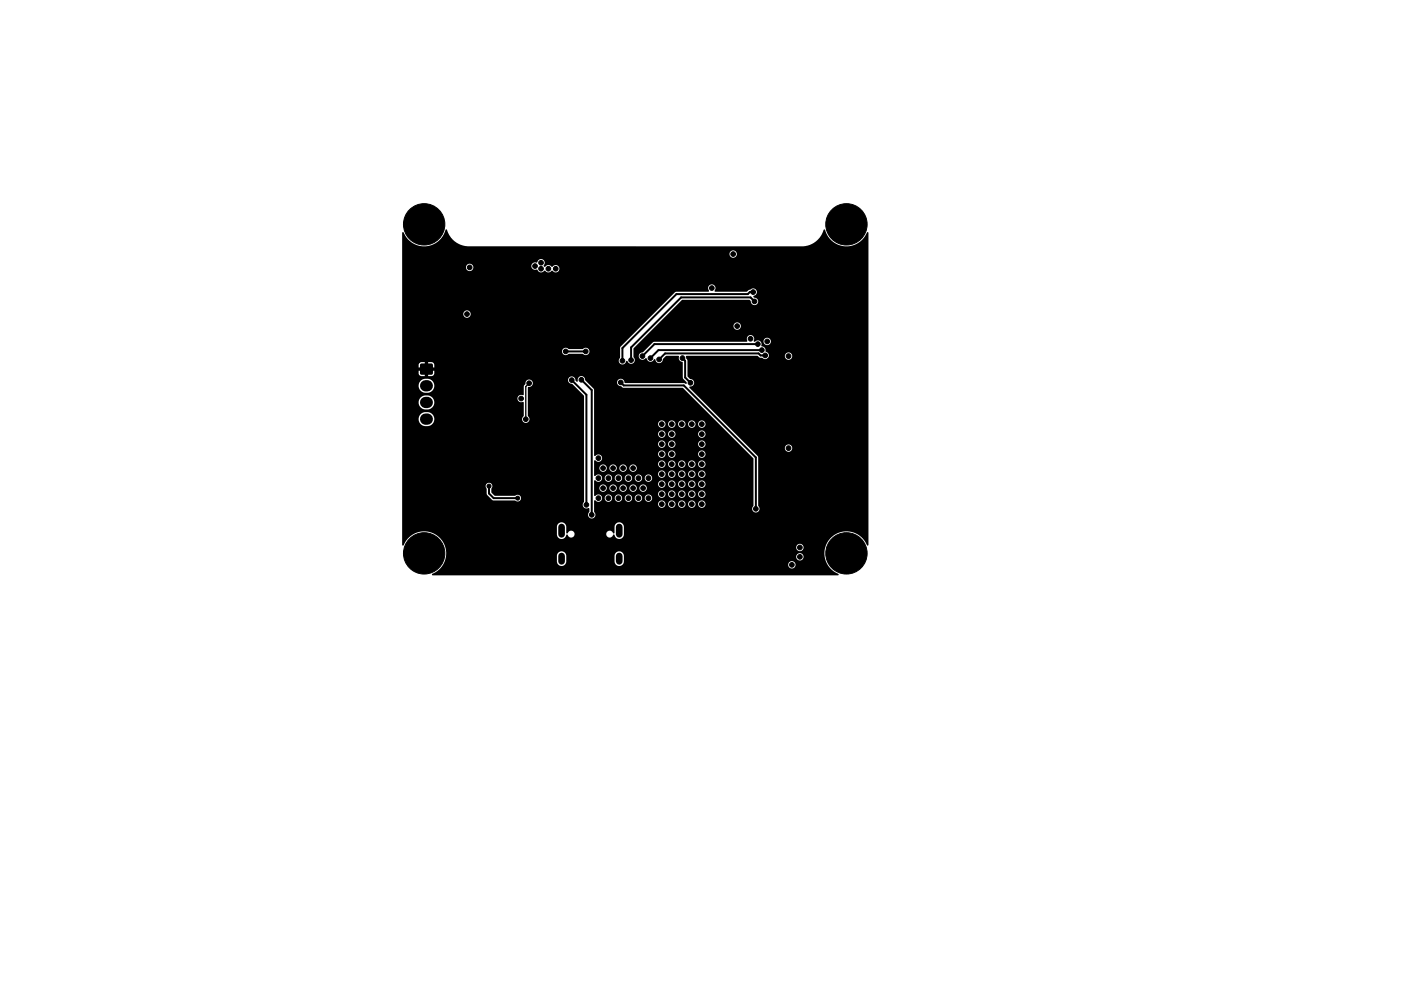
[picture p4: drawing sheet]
<svg xmlns="http://www.w3.org/2000/svg" width="210mm" height="148mm" viewBox="0 0 210 148" stroke-linecap="round" stroke-linejoin="round" font-family="sans-serif">
<g fill="#000" stroke="#000" stroke-width=".15">
<circle cx="61.1" cy="37.6" r=".35"/>
<circle cx="63.6" cy="33.6" r="3.1"/>
<circle cx="64.1" cy="37.6" r=".35"/>
<circle cx="65.6" cy="39.1" r=".35"/>
<circle cx="67.1" cy="37.6" r=".35"/>
<circle cx="70.1" cy="37.6" r=".35"/>
<circle cx="71.6" cy="39.1" r=".35"/>
<circle cx="73.1" cy="37.6" r=".35"/>
<circle cx="74.6" cy="39.1" r=".35"/>
<circle cx="76.1" cy="37.6" r=".35"/>
<circle cx="77.6" cy="39.1" r=".35"/>
<circle cx="79.1" cy="37.6" r=".35"/>
<circle cx="80.2" cy="39.9" r=".35"/>
<circle cx="81.1" cy="39.4" r=".35"/>
<circle cx="88.1" cy="37.6" r=".35"/>
<circle cx="89.6" cy="39.1" r=".35"/>
<circle cx="91.1" cy="37.6" r=".35"/>
<circle cx="92.6" cy="39.1" r=".35"/>
<circle cx="94.1" cy="37.6" r=".35"/>
<circle cx="95.6" cy="39.1" r=".35"/>
<circle cx="97.1" cy="37.6" r=".35"/>
<circle cx="98.6" cy="39.1" r=".35"/>
<circle cx="100.1" cy="37.6" r=".35"/>
<circle cx="101.6" cy="39.1" r=".35"/>
<circle cx="106.1" cy="37.6" r=".35"/>
<circle cx="109.9" cy="38.1" r=".35"/>
<circle cx="110.6" cy="39.1" r=".35"/>
<circle cx="112.1" cy="37.6" r=".35"/>
<circle cx="113.6" cy="39.1" r=".35"/>
<circle cx="115.1" cy="37.6" r=".35"/>
<circle cx="116.6" cy="39.1" r=".35"/>
<circle cx="118.1" cy="37.6" r=".35"/>
<circle cx="119.6" cy="39.1" r=".35"/>
<circle cx="121.1" cy="37.6" r=".35"/>
<circle cx="122.6" cy="39.1" r=".35"/>
<circle cx="124.1" cy="37.6" r=".35"/>
<circle cx="125.6" cy="39.1" r=".35"/>
<circle cx="126.9" cy="33.6" r="3.1"/>
<circle cx="127.1" cy="37.6" r=".35"/>
<circle cx="128.6" cy="39.1" r=".35"/>
<circle cx="61.1" cy="40.6" r=".35"/>
<circle cx="61.1" cy="58.6" r=".35"/>
<circle cx="61.1" cy="52.6" r=".35"/>
<circle cx="61.1" cy="46.6" r=".35"/>
<circle cx="61.1" cy="55.6" r=".35"/>
<circle cx="62.6" cy="51.1" r=".35"/>
<circle cx="62.6" cy="54.1" r=".35"/>
<circle cx="62.6" cy="42.1" r=".35"/>
<circle cx="64.1" cy="40.6" r=".35"/>
<circle cx="64.1" cy="49.6" r=".35"/>
<circle cx="64.1" cy="52.6" r=".35"/>
<circle cx="64.1" cy="46.6" r=".35"/>
<circle cx="65.6" cy="45.1" r=".35"/>
<circle cx="65.6" cy="51.1" r=".35"/>
<circle cx="65.6" cy="57.1" r=".35"/>
<circle cx="65.6" cy="54.1" r=".35"/>
<circle cx="65.6" cy="42.1" r=".35"/>
<circle cx="65.6" cy="48.1" r=".35"/>
<circle cx="67.1" cy="40.6" r=".35"/>
<circle cx="67.1" cy="58.6" r=".35"/>
<circle cx="67.1" cy="52.6" r=".35"/>
<circle cx="67.1" cy="55.6" r=".35"/>
<circle cx="67.1" cy="46.6" r=".35"/>
<circle cx="68.6" cy="51.1" r=".35"/>
<circle cx="68.6" cy="42.1" r=".35"/>
<circle cx="68.6" cy="54.1" r=".35"/>
<circle cx="68.6" cy="57.1" r=".35"/>
<circle cx="70" cy="47.1" r=".35"/>
<circle cx="70.1" cy="58.6" r=".35"/>
<circle cx="70.1" cy="52.6" r=".35"/>
<circle cx="70.1" cy="55.6" r=".35"/>
<circle cx="70.4" cy="40.1" r=".35"/>
<circle cx="71.6" cy="45.1" r=".35"/>
<circle cx="71.6" cy="51.1" r=".35"/>
<circle cx="71.6" cy="57.1" r=".35"/>
<circle cx="71.6" cy="48.1" r=".35"/>
<circle cx="71.6" cy="54.1" r=".35"/>
<circle cx="73.1" cy="40.6" r=".35"/>
<circle cx="73.1" cy="52.6" r=".35"/>
<circle cx="73.1" cy="46.6" r=".35"/>
<circle cx="73.1" cy="55.6" r=".35"/>
<circle cx="74.6" cy="45.1" r=".35"/>
<circle cx="74.6" cy="51.1" r=".35"/>
<circle cx="74.6" cy="42.1" r=".35"/>
<circle cx="74.6" cy="54.1" r=".35"/>
<circle cx="74.6" cy="48.1" r=".35"/>
<circle cx="76.1" cy="40.6" r=".35"/>
<circle cx="76.1" cy="52.6" r=".35"/>
<circle cx="76.1" cy="46.6" r=".35"/>
<circle cx="77.6" cy="51.1" r=".35"/>
<circle cx="77.6" cy="45.1" r=".35"/>
<circle cx="77.6" cy="48.1" r=".35"/>
<circle cx="77.6" cy="42.1" r=".35"/>
<circle cx="77.6" cy="54.1" r=".35"/>
<circle cx="78.1" cy="59.8" r=".35"/>
<circle cx="79.1" cy="40.6" r=".35"/>
<circle cx="79.1" cy="52.6" r=".35"/>
<circle cx="79.1" cy="46.6" r=".35"/>
<circle cx="79.3" cy="57.5" r=".35"/>
<circle cx="80.6" cy="45.1" r=".35"/>
<circle cx="80.6" cy="51.1" r=".35"/>
<circle cx="80.6" cy="42.1" r=".35"/>
<circle cx="80.6" cy="48.1" r=".35"/>
<circle cx="80.6" cy="54.1" r=".35"/>
<circle cx="81.1" cy="40.3" r=".35"/>
<circle cx="82.1" cy="43.6" r=".35"/>
<circle cx="82.1" cy="52.6" r=".35"/>
<circle cx="82.1" cy="46.6" r=".35"/>
<circle cx="82.2" cy="40.3" r=".35"/>
<circle cx="83.3" cy="40.3" r=".35"/>
<circle cx="83.6" cy="45.1" r=".35"/>
<circle cx="83.6" cy="48.1" r=".35"/>
<circle cx="83.6" cy="54.1" r=".35"/>
<circle cx="84.8" cy="52.7" r=".35"/>
<circle cx="85.1" cy="43.6" r=".35"/>
<circle cx="85.1" cy="49.6" r=".35"/>
<circle cx="85.1" cy="46.6" r=".35"/>
<circle cx="85.7" cy="57" r=".35"/>
<circle cx="87.1" cy="57" r=".35"/>
<circle cx="87.8" cy="52.7" r=".35"/>
<circle cx="88.1" cy="43.6" r=".35"/>
<circle cx="88.1" cy="40.6" r=".35"/>
<circle cx="88.1" cy="49.6" r=".35"/>
<circle cx="88.1" cy="46.6" r=".35"/>
<circle cx="89.6" cy="45.1" r=".35"/>
<circle cx="89.6" cy="51.1" r=".35"/>
<circle cx="89.6" cy="42.1" r=".35"/>
<circle cx="89.6" cy="48.1" r=".35"/>
<circle cx="91.1" cy="43.6" r=".35"/>
<circle cx="91.1" cy="40.6" r=".35"/>
<circle cx="91.1" cy="49.6" r=".35"/>
<circle cx="91.1" cy="46.6" r=".35"/>
<circle cx="92.3" cy="45" r=".3"/>
<circle cx="92.3" cy="46.4" r=".3"/>
<circle cx="92.6" cy="51.1" r=".35"/>
<circle cx="92.6" cy="42.1" r=".35"/>
<circle cx="92.6" cy="48.1" r=".35"/>
<circle cx="93" cy="45.7" r=".3"/>
<circle cx="93" cy="47.1" r=".3"/>
<circle cx="93" cy="44.3" r=".3"/>
<circle cx="93.1" cy="57.3" r=".35"/>
<circle cx="93.3" cy="54.1" r=".35"/>
<circle cx="93.7" cy="45" r=".3"/>
<circle cx="93.7" cy="46.4" r=".3"/>
<circle cx="94.1" cy="40.6" r=".35"/>
<circle cx="94.1" cy="49.6" r=".35"/>
<circle cx="94.4" cy="45.7" r=".3"/>
<circle cx="94.4" cy="47.1" r=".3"/>
<circle cx="94.4" cy="44.3" r=".3"/>
<circle cx="94.6" cy="54" r=".35"/>
<circle cx="95.1" cy="45" r=".3"/>
<circle cx="95.1" cy="46.4" r=".3"/>
<circle cx="95.6" cy="48.1" r=".35"/>
<circle cx="95.6" cy="42.1" r=".35"/>
<circle cx="96.3" cy="53.4" r=".35"/>
<circle cx="97.1" cy="43.6" r=".35"/>
<circle cx="97.1" cy="40.6" r=".35"/>
<circle cx="97.1" cy="46.6" r=".35"/>
<circle cx="97.5" cy="53.7" r=".35"/>
<circle cx="98.6" cy="45.1" r=".35"/>
<circle cx="98.6" cy="42.1" r=".35"/>
<circle cx="98.8" cy="53.9" r=".35"/>
<circle cx="100.1" cy="43.6" r=".35"/>
<circle cx="100.1" cy="40.6" r=".35"/>
<circle cx="100.1" cy="58.6" r=".35"/>
<circle cx="100.1" cy="49.6" r=".35"/>
<circle cx="101.6" cy="48.1" r=".35"/>
<circle cx="101.6" cy="42.1" r=".35"/>
<circle cx="102.3" cy="53.7" r=".35"/>
<circle cx="103.5" cy="57.4" r=".35"/>
<circle cx="104.6" cy="57.1" r=".35"/>
<circle cx="106.1" cy="58.6" r=".35"/>
<circle cx="106.7" cy="43.2" r=".35"/>
<circle cx="109.1" cy="46.6" r=".35"/>
<circle cx="110.5" cy="48.9" r=".35"/>
<circle cx="112.1" cy="40.6" r=".35"/>
<circle cx="112.5" cy="50.8" r=".35"/>
<circle cx="112.9" cy="43.8" r=".35"/>
<circle cx="113.1" cy="45.2" r=".35"/>
<circle cx="113.6" cy="42.1" r=".35"/>
<circle cx="113.6" cy="51.6" r=".35"/>
<circle cx="114.2" cy="52.5" r=".35"/>
<circle cx="114.7" cy="53.3" r=".35"/>
<circle cx="115" cy="51.2" r=".35"/>
<circle cx="115.1" cy="43.6" r=".35"/>
<circle cx="115.1" cy="40.6" r=".35"/>
<circle cx="115.3" cy="54.1" r=".35"/>
<circle cx="116.6" cy="45.1" r=".35"/>
<circle cx="116.6" cy="42.1" r=".35"/>
<circle cx="118.1" cy="40.6" r=".35"/>
<circle cx="118.1" cy="58.6" r=".35"/>
<circle cx="118.1" cy="49.6" r=".35"/>
<circle cx="118.1" cy="46.6" r=".35"/>
<circle cx="118.1" cy="55.6" r=".35"/>
<circle cx="118.2" cy="53.4" r=".35"/>
<circle cx="119.6" cy="51.1" r=".35"/>
<circle cx="119.6" cy="57.1" r=".35"/>
<circle cx="119.6" cy="54.1" r=".35"/>
<circle cx="119.6" cy="42.1" r=".35"/>
<circle cx="119.6" cy="48.1" r=".35"/>
<circle cx="121.1" cy="43.6" r=".35"/>
<circle cx="121.1" cy="40.6" r=".35"/>
<circle cx="121.1" cy="58.6" r=".35"/>
<circle cx="121.1" cy="49.6" r=".35"/>
<circle cx="121.1" cy="52.6" r=".35"/>
<circle cx="121.1" cy="46.6" r=".35"/>
<circle cx="121.1" cy="55.6" r=".35"/>
<circle cx="122.6" cy="45.1" r=".35"/>
<circle cx="122.6" cy="51.1" r=".35"/>
<circle cx="122.6" cy="57.1" r=".35"/>
<circle cx="122.6" cy="54.1" r=".35"/>
<circle cx="122.6" cy="42.1" r=".35"/>
<circle cx="122.6" cy="48.1" r=".35"/>
<circle cx="124.1" cy="43.6" r=".35"/>
<circle cx="124.1" cy="40.6" r=".35"/>
<circle cx="124.1" cy="58.6" r=".35"/>
<circle cx="124.1" cy="49.6" r=".35"/>
<circle cx="124.1" cy="52.6" r=".35"/>
<circle cx="124.1" cy="46.6" r=".35"/>
<circle cx="124.1" cy="55.6" r=".35"/>
<circle cx="125.6" cy="45.1" r=".35"/>
<circle cx="125.6" cy="51.1" r=".35"/>
<circle cx="125.6" cy="48.1" r=".35"/>
<circle cx="125.6" cy="42.1" r=".35"/>
<circle cx="125.6" cy="57.1" r=".35"/>
<circle cx="125.6" cy="54.1" r=".35"/>
<circle cx="127.1" cy="43.6" r=".35"/>
<circle cx="127.1" cy="40.6" r=".35"/>
<circle cx="127.1" cy="58.6" r=".35"/>
<circle cx="127.1" cy="49.6" r=".35"/>
<circle cx="127.1" cy="52.6" r=".35"/>
<circle cx="127.1" cy="46.6" r=".35"/>
<circle cx="127.1" cy="55.6" r=".35"/>
<circle cx="128.6" cy="45.1" r=".35"/>
<circle cx="128.6" cy="51.1" r=".35"/>
<circle cx="128.6" cy="42.1" r=".35"/>
<circle cx="128.6" cy="57.1" r=".35"/>
<circle cx="128.6" cy="48.1" r=".35"/>
<circle cx="128.6" cy="54.1" r=".35"/>
<circle cx="61.1" cy="73.6" r=".35"/>
<circle cx="61.1" cy="79.6" r=".35"/>
<circle cx="61.1" cy="70.6" r=".35"/>
<circle cx="61.1" cy="76.6" r=".35"/>
<circle cx="62.6" cy="72.1" r=".35"/>
<circle cx="62.6" cy="75.1" r=".35"/>
<circle cx="62.6" cy="78.1" r=".35"/>
<circle cx="64.1" cy="73.6" r=".35"/>
<circle cx="64.1" cy="70.6" r=".35"/>
<circle cx="64.1" cy="76.6" r=".35"/>
<circle cx="65.6" cy="72.1" r=".35"/>
<circle cx="65.6" cy="75.1" r=".35"/>
<circle cx="65.6" cy="78.1" r=".35"/>
<circle cx="67.1" cy="79.7" r=".35"/>
<circle cx="67.1" cy="64.6" r=".35"/>
<circle cx="67.1" cy="73.6" r=".35"/>
<circle cx="67.1" cy="76.6" r=".35"/>
<circle cx="67.1" cy="61.6" r=".35"/>
<circle cx="68.6" cy="75.1" r=".35"/>
<circle cx="68.6" cy="78.1" r=".35"/>
<circle cx="68.6" cy="63.1" r=".35"/>
<circle cx="70.1" cy="64.6" r=".35"/>
<circle cx="70.1" cy="79.6" r=".35"/>
<circle cx="70.1" cy="76.6" r=".35"/>
<circle cx="70.1" cy="61.6" r=".35"/>
<circle cx="71.6" cy="66.1" r=".35"/>
<circle cx="71.6" cy="75.1" r=".35"/>
<circle cx="71.6" cy="78.1" r=".35"/>
<circle cx="71.6" cy="63.1" r=".35"/>
<circle cx="73.1" cy="64.6" r=".35"/>
<circle cx="73.1" cy="79.6" r=".35"/>
<circle cx="73.1" cy="76.6" r=".35"/>
<circle cx="73.1" cy="61.6" r=".35"/>
<circle cx="73.3" cy="72.9" r=".3"/>
<circle cx="73.9" cy="70.6" r=".25"/>
<circle cx="73.9" cy="69.4" r=".25"/>
<circle cx="74.6" cy="78.1" r=".35"/>
<circle cx="74.6" cy="63.1" r=".35"/>
<circle cx="75.1" cy="70.6" r=".25"/>
<circle cx="75.1" cy="69.4" r=".25"/>
<circle cx="76.1" cy="64.6" r=".35"/>
<circle cx="76.1" cy="79.6" r=".35"/>
<circle cx="77.6" cy="66.1" r=".35"/>
<circle cx="77.6" cy="74.7" r=".3"/>
<circle cx="78.8" cy="62.9" r=".35"/>
<circle cx="79.1" cy="64.6" r=".35"/>
<circle cx="80.6" cy="66.1" r=".35"/>
<circle cx="80.6" cy="63.1" r=".35"/>
<circle cx="82.1" cy="64.6" r=".35"/>
<circle cx="83.6" cy="66.1" r=".35"/>
<circle cx="83.6" cy="63.1" r=".35"/>
<circle cx="85.1" cy="64.6" r=".35"/>
<circle cx="85.1" cy="61.6" r=".35"/>
<circle cx="85.8" cy="76.2" r=".3"/>
<circle cx="86.6" cy="60.1" r=".35"/>
<circle cx="86.6" cy="66.1" r=".35"/>
<circle cx="86.6" cy="63.1" r=".35"/>
<circle cx="87.9" cy="75.7" r=".35"/>
<circle cx="88.7" cy="77.2" r=".35"/>
<circle cx="89.6" cy="60.1" r=".35"/>
<circle cx="89.6" cy="66.1" r=".35"/>
<circle cx="89.6" cy="63.1" r=".35"/>
<circle cx="89.7" cy="71.7" r=".35"/>
<circle cx="89.7" cy="74.7" r=".35"/>
<circle cx="89.7" cy="68.7" r=".35"/>
<circle cx="90.4" cy="73.2" r=".35"/>
<circle cx="90.4" cy="70.2" r=".35"/>
<circle cx="91.1" cy="64.6" r=".35"/>
<circle cx="91.1" cy="61.6" r=".35"/>
<circle cx="91.2" cy="71.7" r=".35"/>
<circle cx="91.2" cy="74.7" r=".35"/>
<circle cx="91.5" cy="66" r=".35"/>
<circle cx="91.9" cy="70.2" r=".35"/>
<circle cx="91.9" cy="73.2" r=".35"/>
<circle cx="92.2" cy="76.5" r=".3"/>
<circle cx="92.6" cy="60.1" r=".35"/>
<circle cx="92.6" cy="63.1" r=".35"/>
<circle cx="92.7" cy="71.7" r=".35"/>
<circle cx="92.7" cy="74.7" r=".35"/>
<circle cx="93.2" cy="66" r=".35"/>
<circle cx="93.4" cy="73.2" r=".35"/>
<circle cx="93.4" cy="70.2" r=".35"/>
<circle cx="94.1" cy="64.6" r=".35"/>
<circle cx="94.1" cy="61.6" r=".35"/>
<circle cx="94.2" cy="74.7" r=".35"/>
<circle cx="94.2" cy="71.7" r=".35"/>
<circle cx="94.6" cy="66.2" r=".35"/>
<circle cx="94.9" cy="73.2" r=".35"/>
<circle cx="94.9" cy="70.2" r=".35"/>
<circle cx="95.6" cy="60.1" r=".35"/>
<circle cx="95.6" cy="63.1" r=".35"/>
<circle cx="95.7" cy="74.7" r=".35"/>
<circle cx="95.7" cy="71.7" r=".35"/>
<circle cx="96.4" cy="73.2" r=".35"/>
<circle cx="97.1" cy="61.6" r=".35"/>
<circle cx="97.2" cy="71.7" r=".35"/>
<circle cx="97.2" cy="74.7" r=".35"/>
<circle cx="98.6" cy="60.1" r=".35"/>
<circle cx="99.2" cy="63.6" r=".35"/>
<circle cx="99.2" cy="65.1" r=".35"/>
<circle cx="99.2" cy="71.1" r=".35"/>
<circle cx="99.2" cy="72.6" r=".35"/>
<circle cx="99.2" cy="69.6" r=".35"/>
<circle cx="99.2" cy="75.6" r=".35"/>
<circle cx="99.2" cy="74.1" r=".35"/>
<circle cx="99.2" cy="68.1" r=".35"/>
<circle cx="99.2" cy="66.6" r=".35"/>
<circle cx="99.7" cy="60.4" r=".35"/>
<circle cx="100.1" cy="79.6" r=".35"/>
<circle cx="100.7" cy="63.6" r=".35"/>
<circle cx="100.7" cy="65.1" r=".35"/>
<circle cx="100.7" cy="71.1" r=".35"/>
<circle cx="100.7" cy="72.6" r=".35"/>
<circle cx="100.7" cy="69.6" r=".35"/>
<circle cx="100.7" cy="75.6" r=".35"/>
<circle cx="100.7" cy="74.1" r=".35"/>
<circle cx="100.7" cy="68.1" r=".35"/>
<circle cx="100.7" cy="66.6" r=".35"/>
<circle cx="100.8" cy="60.4" r=".35"/>
<circle cx="101.6" cy="78.1" r=".35"/>
<circle cx="101.9" cy="60.4" r=".35"/>
<circle cx="102.2" cy="63.6" r=".35"/>
<circle cx="102.2" cy="71.1" r=".35"/>
<circle cx="102.2" cy="69.6" r=".35"/>
<circle cx="102.2" cy="72.6" r=".35"/>
<circle cx="102.2" cy="74.1" r=".35"/>
<circle cx="102.2" cy="75.6" r=".35"/>
<circle cx="103.1" cy="79.6" r=".35"/>
<circle cx="103.7" cy="63.6" r=".35"/>
<circle cx="103.7" cy="71.1" r=".35"/>
<circle cx="103.7" cy="72.6" r=".35"/>
<circle cx="103.7" cy="69.6" r=".35"/>
<circle cx="103.7" cy="75.6" r=".35"/>
<circle cx="103.7" cy="74.1" r=".35"/>
<circle cx="104.6" cy="78.1" r=".35"/>
<circle cx="105.2" cy="63.6" r=".35"/>
<circle cx="105.2" cy="65.1" r=".35"/>
<circle cx="105.2" cy="71.1" r=".35"/>
<circle cx="105.2" cy="72.6" r=".35"/>
<circle cx="105.2" cy="69.6" r=".35"/>
<circle cx="105.2" cy="75.6" r=".35"/>
<circle cx="105.2" cy="74.1" r=".35"/>
<circle cx="105.2" cy="66.6" r=".35"/>
<circle cx="105.2" cy="68.1" r=".35"/>
<circle cx="106.1" cy="79.6" r=".35"/>
<circle cx="106.1" cy="76.6" r=".35"/>
<circle cx="107.6" cy="60.1" r=".35"/>
<circle cx="107.6" cy="66.1" r=".35"/>
<circle cx="107.6" cy="75.1" r=".35"/>
<circle cx="107.6" cy="72.1" r=".35"/>
<circle cx="107.6" cy="69.1" r=".35"/>
<circle cx="107.6" cy="78.1" r=".35"/>
<circle cx="109.1" cy="73.6" r=".35"/>
<circle cx="109.1" cy="79.6" r=".35"/>
<circle cx="109.1" cy="67.6" r=".35"/>
<circle cx="109.1" cy="70.6" r=".35"/>
<circle cx="109.1" cy="76.6" r=".35"/>
<circle cx="109.1" cy="61.6" r=".35"/>
<circle cx="110.6" cy="60.1" r=".35"/>
<circle cx="110.6" cy="72.1" r=".35"/>
<circle cx="110.6" cy="75.1" r=".35"/>
<circle cx="110.6" cy="69.1" r=".35"/>
<circle cx="110.6" cy="78.1" r=".35"/>
<circle cx="110.6" cy="63.1" r=".35"/>
<circle cx="112.1" cy="64.6" r=".35"/>
<circle cx="112.1" cy="73.6" r=".35"/>
<circle cx="112.1" cy="70.6" r=".35"/>
<circle cx="112.1" cy="61.6" r=".35"/>
<circle cx="113.3" cy="76.3" r=".35"/>
<circle cx="113.6" cy="60.1" r=".35"/>
<circle cx="113.6" cy="78.1" r=".35"/>
<circle cx="113.6" cy="63.1" r=".35"/>
<circle cx="115.1" cy="64.6" r=".35"/>
<circle cx="115.1" cy="73.6" r=".35"/>
<circle cx="115.1" cy="67.6" r=".35"/>
<circle cx="115.1" cy="70.6" r=".35"/>
<circle cx="115.1" cy="61.6" r=".35"/>
<circle cx="116.6" cy="75.1" r=".35"/>
<circle cx="116.6" cy="78.1" r=".35"/>
<circle cx="118.1" cy="64.6" r=".35"/>
<circle cx="118.1" cy="61.6" r=".35"/>
<circle cx="118.2" cy="67.2" r=".35"/>
<circle cx="119.6" cy="60.1" r=".35"/>
<circle cx="119.6" cy="66.1" r=".35"/>
<circle cx="119.6" cy="69.1" r=".35"/>
<circle cx="119.6" cy="78.1" r=".35"/>
<circle cx="119.6" cy="63.1" r=".35"/>
<circle cx="121.1" cy="64.6" r=".35"/>
<circle cx="121.1" cy="73.6" r=".35"/>
<circle cx="121.1" cy="79.6" r=".35"/>
<circle cx="121.1" cy="67.6" r=".35"/>
<circle cx="121.1" cy="70.6" r=".35"/>
<circle cx="121.1" cy="76.6" r=".35"/>
<circle cx="121.1" cy="61.6" r=".35"/>
<circle cx="122.6" cy="60.1" r=".35"/>
<circle cx="122.6" cy="66.1" r=".35"/>
<circle cx="122.6" cy="72.1" r=".35"/>
<circle cx="122.6" cy="75.1" r=".35"/>
<circle cx="122.6" cy="69.1" r=".35"/>
<circle cx="122.6" cy="78.1" r=".35"/>
<circle cx="122.6" cy="63.1" r=".35"/>
<circle cx="124.1" cy="64.6" r=".35"/>
<circle cx="124.1" cy="73.6" r=".35"/>
<circle cx="124.1" cy="67.6" r=".35"/>
<circle cx="124.1" cy="79.6" r=".35"/>
<circle cx="124.1" cy="70.6" r=".35"/>
<circle cx="124.1" cy="76.6" r=".35"/>
<circle cx="124.1" cy="61.6" r=".35"/>
<circle cx="125.6" cy="60.1" r=".35"/>
<circle cx="125.6" cy="66.1" r=".35"/>
<circle cx="125.6" cy="75.1" r=".35"/>
<circle cx="125.6" cy="72.1" r=".35"/>
<circle cx="125.6" cy="69.1" r=".35"/>
<circle cx="125.6" cy="78.1" r=".35"/>
<circle cx="125.6" cy="63.1" r=".35"/>
<circle cx="127.1" cy="64.6" r=".35"/>
<circle cx="127.1" cy="73.6" r=".35"/>
<circle cx="127.1" cy="67.6" r=".35"/>
<circle cx="127.1" cy="70.6" r=".35"/>
<circle cx="127.1" cy="76.6" r=".35"/>
<circle cx="127.1" cy="61.6" r=".35"/>
<circle cx="128.6" cy="60.1" r=".35"/>
<circle cx="128.6" cy="66.1" r=".35"/>
<circle cx="128.6" cy="75.1" r=".35"/>
<circle cx="128.6" cy="72.1" r=".35"/>
<circle cx="128.6" cy="69.1" r=".35"/>
<circle cx="128.6" cy="78.1" r=".35"/>
<circle cx="128.6" cy="63.1" r=".35"/>
<circle cx="63.6" cy="83" r="3.1"/>
<circle cx="67.1" cy="85.6" r=".35"/>
<circle cx="68.6" cy="81.1" r=".35"/>
<circle cx="68.6" cy="84.1" r=".35"/>
<circle cx="70.1" cy="82.6" r=".35"/>
<circle cx="70.1" cy="85.6" r=".35"/>
<circle cx="71.6" cy="81.1" r=".35"/>
<circle cx="71.6" cy="84.1" r=".35"/>
<circle cx="73.1" cy="82.6" r=".35"/>
<circle cx="73.1" cy="85.6" r=".35"/>
<circle cx="74.6" cy="81.1" r=".35"/>
<circle cx="74.6" cy="84.1" r=".35"/>
<circle cx="76.1" cy="85.6" r=".35"/>
<circle cx="76.1" cy="82.6" r=".35"/>
<circle cx="77.6" cy="81.1" r=".35"/>
<circle cx="77.6" cy="84.1" r=".35"/>
<circle cx="100.1" cy="82.6" r=".35"/>
<circle cx="100.1" cy="85.6" r=".35"/>
<circle cx="101.6" cy="81.1" r=".35"/>
<circle cx="101.6" cy="84.1" r=".35"/>
<circle cx="103.1" cy="82.6" r=".35"/>
<circle cx="103.1" cy="85.6" r=".35"/>
<circle cx="104.6" cy="81.1" r=".35"/>
<circle cx="104.6" cy="84.1" r=".35"/>
<circle cx="106.1" cy="85.6" r=".35"/>
<circle cx="106.1" cy="82.6" r=".35"/>
<circle cx="107.6" cy="81.1" r=".35"/>
<circle cx="107.6" cy="84.1" r=".35"/>
<circle cx="109.1" cy="85.6" r=".35"/>
<circle cx="109.1" cy="82.6" r=".35"/>
<circle cx="110.6" cy="81.1" r=".35"/>
<circle cx="110.6" cy="84.1" r=".35"/>
<circle cx="112.1" cy="85.6" r=".35"/>
<circle cx="115.1" cy="85.6" r=".35"/>
<circle cx="116" cy="83.5" r=".35"/>
<circle cx="116.6" cy="81.1" r=".35"/>
<circle cx="117.1" cy="84.8" r=".35"/>
<circle cx="118.1" cy="85.6" r=".35"/>
<circle cx="118.7" cy="84.7" r=".35"/>
<circle cx="119.9" cy="83.5" r=".35"/>
<circle cx="119.9" cy="82.1" r=".35"/>
<circle cx="121.1" cy="85.6" r=".35"/>
<circle cx="121.1" cy="82.6" r=".35"/>
<circle cx="122.6" cy="81.1" r=".35"/>
<circle cx="122.6" cy="84.1" r=".35"/>
<circle cx="124.1" cy="85.6" r=".35"/>
<circle cx="126.9" cy="83" r="3.1"/>
</g>
<path d="M60.3 34.9l.1-.1a3.4 3.4 0 0 0 3.4 2.1 3.4 3.4 0 0 0 3-2.5h.1a3.5 3.5 0 0 0 3.4 2.5h49.9a3.6 3.6 0 0 0 3.4-2.5l.1 .1a3.4 3.4 0 0 0 3 2.4 3.4 3.4 0 0 0 3.4-2.1l.1 .1v46.8l-.2 .1a3.3 3.3 0 0 0-5.5-1.1 3.3 3.3 0 0 0 1.2 5.5l-.1 .1h-60.7l-.1-.2a3.3 3.3 0 0 0 1.8-1.9h16.9v.2a.7 .7 0 0 0 .7 .5 .7 .7 0 0 0 .7-.7h7.2v.2a.7 .7 0 0 0 1.3 .2h24.7v.2a.56 .56 0 0 0 .9 .4 .56 .56 0 0 0 0-1 .56 .56 0 0 0-.9 .4h-24.7l.1-.4v-.8h25.8a.56 .56 0 0 0 .8 .6 .56 .56 0 0 0 .2-.9 .56 .56 0 0 0-.9 .2l-.1 .1h-25.8a.7 .7 0 0 0-.6-.7 .7 .7 0 0 0-.8 .6v.9h-7.2v-1a.7 .7 0 0 0-.8-.5 .7 .7 0 0 0-.6 .6v.9h-16.9l.3-1.1-.2-1.1h52.6v.2a.56 .56 0 0 0 .9 .4 .56 .56 0 0 0 0-1 .56 .56 0 0 0-.9 .4h-52.6v-.1a3.3 3.3 0 0 0-1.3-1.7h18.1v.1a.76 .76 0 0 0 .8 .5 .76 .76 0 0 0 .7-.7l.1 .1a.52 .52 0 0 0 .6 .4 .52 .52 0 0 0 .4-.6h4.8v.2a.57 .57 0 0 0 .5 .4 .57 .57 0 0 0 .6-.5l.1 .1a.71 .71 0 0 0 .7 .6 .71 .71 0 0 0 .7-.6v-1.4a.7 .7 0 0 0-.7-.5 .7 .7 0 0 0-.7 .7v.9l-.1 .1a.57 .57 0 0 0-.6-.4 .57 .57 0 0 0-.5 .4h-4.8v-.1a.58 .58 0 0 0-.6-.3 .58 .58 0 0 0-.5 .4l-.1-.1v-1.1a.7 .7 0 0 0-.8-.5 .7 .7 0 0 0-.6 .7v1.2h-18.1a3.4 3.4 0 0 0-5 1.6l-.1-.1v-8.9h12.5l.1 .5 .1 .8 .9 .9 3.3 .1a.52 .52 0 0 0 .7 0 .52 .52 0 0 0 0-.8 .52 .52 0 0 0-.7 0h-3.1l-.4-.5v-.6a.5 .5 0 0 0-.2-.8 .5 .5 0 0 0-.7 .4h-12.5v-10.1h2.4v.3a1.15 1.15 0 0 0 1.7 .9 1.15 1.15 0 0 0 .3-1.9 1.21 1.21 0 0 0-2 .7h-2.4v-2.5h2.4v.3a1.15 1.15 0 0 0 1.6 .9 1.15 1.15 0 0 0 .6-1.7h12.7v.1a.56 .56 0 0 0 .7 .5l.2 .1v1.9a.58 .58 0 0 0-.1 .9 .58 .58 0 0 0 .9 0 .58 .58 0 0 0-.2-.9v-4.2a.6 .6 0 0 0 .7-.5 .6 .6 0 0 0-.4-.7h5.7v.2a.62 .62 0 0 0 .7 .5l1.7 1.8v15.8a.61 .61 0 0 0 0 .9 .61 .61 0 0 0 .8 .1v.6a.57 .57 0 0 0 .1 .8 .57 .57 0 0 0 .8-.1 .57 .57 0 0 0-.1-.8v-1.2h9.5a.56 .56 0 0 0 .6 .7 .56 .56 0 0 0 .6-.7h.3v.2a.56 .56 0 0 0 .7 .5 .56 .56 0 0 0 .5-.7h.3v.2a.56 .56 0 0 0 .7 .5 .56 .56 0 0 0 .5-.7h.3v.2a.56 .56 0 0 0 .7 .5 .56 .56 0 0 0 .5-.7h.3v.2a.55 .55 0 0 0 .9 .4 .55 .55 0 0 0 0-1 .55 .55 0 0 0-.9 .4h-.3l-.1-.1a.56 .56 0 0 0-.6-.4 .56 .56 0 0 0-.5 .5h-.3l-.1-.1a.56 .56 0 0 0-.6-.4 .56 .56 0 0 0-.5 .5h-.3l-.1-.1a.56 .56 0 0 0-.6-.4 .56 .56 0 0 0-.5 .5h-.3l-.1-.1a.56 .56 0 0 0-.6-.4 .56 .56 0 0 0-.5 .5h-9.5v-.4l.2-.1a.56 .56 0 0 0 .6 .2 .56 .56 0 0 0 .4-.6h.3v.2a.56 .56 0 0 0 .7 .5 .56 .56 0 0 0 .5-.7h.3v.2a.56 .56 0 0 0 .7 .5 .56 .56 0 0 0 .5-.7h.3v.2a.56 .56 0 0 0 .7 .5 .56 .56 0 0 0 .5-.7h.3v.2a.56 .56 0 0 0 .7 .5 .56 .56 0 0 0 .5-.7h.3v.2a.56 .56 0 0 0 .9 .4 .56 .56 0 0 0 0-1 .56 .56 0 0 0-.9 .4h-.3l-.1-.1a.56 .56 0 0 0-.6-.4 .56 .56 0 0 0-.5 .5h-.3l-.1-.1a.56 .56 0 0 0-.6-.4 .56 .56 0 0 0-.5 .5h-.3l-.1-.1a.56 .56 0 0 0-.6-.4 .56 .56 0 0 0-.5 .5h-.3l-.1-.1a.56 .56 0 0 0-.6-.4 .56 .56 0 0 0-.5 .5h-.3l-.1-.1a.58 .58 0 0 0-1-.1l-.1-.1v-.3h9.5a.56 .56 0 0 0 .6 .7 .56 .56 0 0 0 .6-.7h.3v.2a.56 .56 0 0 0 .7 .5 .56 .56 0 0 0 .5-.7h.3v.2a.56 .56 0 0 0 .7 .5 .56 .56 0 0 0 .5-.7h.3v.2a.56 .56 0 0 0 .7 .5 .56 .56 0 0 0 .5-.7h.3v.2a.56 .56 0 0 0 .9 .4 .56 .56 0 0 0 0-1 .56 .56 0 0 0-.9 .4h-.3l-.1-.1a.56 .56 0 0 0-.6-.4 .56 .56 0 0 0-.5 .5h-.3l-.1-.1a.56 .56 0 0 0-.6-.4 .56 .56 0 0 0-.5 .5h-.3l-.1-.1a.56 .56 0 0 0-.6-.4 .56 .56 0 0 0-.5 .5h-.3l-.1-.1a.56 .56 0 0 0-.6-.4 .56 .56 0 0 0-.5 .5h-9.5v-.9h.7v.2a.56 .56 0 0 0 .7 .5 .56 .56 0 0 0 .5-.7h.3v.2a.56 .56 0 0 0 .7 .5 .56 .56 0 0 0 .5-.7h.3v.2a.56 .56 0 0 0 .7 .5 .56 .56 0 0 0 .5-.7h.3v.2a.56 .56 0 0 0 .7 .5 .56 .56 0 0 0 .5-.7h.3v.2a.56 .56 0 0 0 .9 .4 .56 .56 0 0 0 0-1 .56 .56 0 0 0-.9 .4h-.3l-.1-.1a.56 .56 0 0 0-.6-.4 .56 .56 0 0 0-.5 .5h-.3l-.1-.1a.56 .56 0 0 0-.6-.4 .56 .56 0 0 0-.5 .5h-.3l-.1-.1a.56 .56 0 0 0-.6-.4 .56 .56 0 0 0-.5 .5h-.3l-.1-.1a.56 .56 0 0 0-.6-.4 .56 .56 0 0 0-.5 .5h-.7v-.6h9.5v.2a.56 .56 0 0 0 .7 .5 .56 .56 0 0 0 .5-.7h.3v.2a.56 .56 0 0 0 .7 .5 .56 .56 0 0 0 .5-.7h.3v.2a.56 .56 0 0 0 .7 .5 .56 .56 0 0 0 .5-.7h.3v.2a.56 .56 0 0 0 .7 .5 .56 .56 0 0 0 .5-.7h.3v.2a.56 .56 0 0 0 .9 .4 .56 .56 0 0 0 0-1 .56 .56 0 0 0-.9 .4h-.3l-.1-.1a.56 .56 0 0 0-.6-.4 .56 .56 0 0 0-.5 .5h-.3l-.1-.1a.56 .56 0 0 0-.6-.4 .56 .56 0 0 0-.5 .5h-.3l-.1-.1a.56 .56 0 0 0-.6-.4 .56 .56 0 0 0-.5 .5h-.3l-.1-.1a.56 .56 0 0 0-.6-.4 .56 .56 0 0 0-.5 .5h-9.5v-.4l.2-.1a.56 .56 0 0 0 .6 .2 .56 .56 0 0 0 .4-.6h.3v.2a.56 .56 0 0 0 .7 .5 .56 .56 0 0 0 .5-.7h.3v.2a.56 .56 0 0 0 .7 .5 .56 .56 0 0 0 .5-.7h.3v.2a.56 .56 0 0 0 .7 .5 .56 .56 0 0 0 .5-.7h.3v.2a.56 .56 0 0 0 .7 .5 .56 .56 0 0 0 .5-.7h.3v.2a.56 .56 0 0 0 .9 .4 .56 .56 0 0 0 0-1 .56 .56 0 0 0-.9 .4h-.3l-.1-.1a.56 .56 0 0 0-.6-.4 .56 .56 0 0 0-.5 .5h-.3l-.1-.1a.56 .56 0 0 0-.6-.4 .56 .56 0 0 0-.5 .5h-.3l-.1-.1a.56 .56 0 0 0-.6-.4 .56 .56 0 0 0-.5 .5h-.3l-.1-.1a.56 .56 0 0 0-.6-.4 .56 .56 0 0 0-.5 .5h-.3l-.1-.1a.58 .58 0 0 0-1-.1l-.1-.1v-.3h9.5a.56 .56 0 0 0 .6 .7 .56 .56 0 0 0 .6-.7h.3v.2a.56 .56 0 0 0 .7 .5 .56 .56 0 0 0 .5-.7h.3v.2a.56 .56 0 0 0 .7 .5 .56 .56 0 0 0 .5-.7h.3v.2a.56 .56 0 0 0 .7 .5 .56 .56 0 0 0 .5-.7h.3v.2a.56 .56 0 0 0 .9 .4 .56 .56 0 0 0 0-1 .56 .56 0 0 0-.9 .4h-.3l-.1-.1a.56 .56 0 0 0-.6-.4 .56 .56 0 0 0-.5 .5h-.3l-.1-.1a.56 .56 0 0 0-.6-.4 .56 .56 0 0 0-.5 .5h-.3l-.1-.1a.56 .56 0 0 0-.6-.4 .56 .56 0 0 0-.5 .5h-.3l-.1-.1a.56 .56 0 0 0-.6-.4 .56 .56 0 0 0-.5 .5h-9.5v-.9h.7v.2a.56 .56 0 0 0 .7 .5 .56 .56 0 0 0 .5-.7h.3v.2a.56 .56 0 0 0 .7 .5 .56 .56 0 0 0 .5-.7h.3v.2a.56 .56 0 0 0 .7 .5 .56 .56 0 0 0 .5-.7h.3v.2a.56 .56 0 0 0 .9 .4 .56 .56 0 0 0 0-1 .56 .56 0 0 0-.9 .4h-.3l-.1-.1a.56 .56 0 0 0-.6-.4 .56 .56 0 0 0-.5 .5h-.3l-.1-.1a.56 .56 0 0 0-.6-.4 .56 .56 0 0 0-.5 .5h-.3l-.1-.1a.56 .56 0 0 0-.6-.4 .56 .56 0 0 0-.5 .5h-.7v-.6h9.5v.2a.56 .56 0 0 0 .7 .5 .56 .56 0 0 0 .5-.7h.3v.2a.56 .56 0 0 0 .7 .5 .56 .56 0 0 0 .5-.7h.3v.2a.56 .56 0 0 0 .7 .5 .56 .56 0 0 0 .5-.7h.3v.2a.56 .56 0 0 0 .7 .5 .56 .56 0 0 0 .5-.7h.3v.2a.56 .56 0 0 0 .9 .4 .56 .56 0 0 0 0-1 .56 .56 0 0 0-.9 .4h-.3l-.1-.1a.56 .56 0 0 0-.6-.4 .56 .56 0 0 0-.5 .5h-.3l-.1-.1a.56 .56 0 0 0-.6-.4 .56 .56 0 0 0-.5 .5h-.3l-.1-.1a.56 .56 0 0 0-.6-.4 .56 .56 0 0 0-.5 .5h-.3l-.1-.1a.56 .56 0 0 0-.6-.4 .56 .56 0 0 0-.5 .5h-9.5v-.4l.2-.1a.56 .56 0 0 0 .8 .1 .56 .56 0 0 0-.1-.9 .56 .56 0 0 0-.8 .2l-.1-.1v-.3h9.5a.56 .56 0 0 0 .6 .7 .56 .56 0 0 0 .6-.7h.3v.2a.56 .56 0 0 0 .7 .5 .56 .56 0 0 0 .5-.7h3.3v.2a.56 .56 0 0 0 .9 .4 .56 .56 0 0 0 0-1 .56 .56 0 0 0-.9 .4h-3.3l-.1-.1a.56 .56 0 0 0-.6-.4 .56 .56 0 0 0-.5 .5h-.3l-.1-.1a.56 .56 0 0 0-.6-.4 .56 .56 0 0 0-.5 .5h-9.5v-1.5h9.5v.2a.56 .56 0 0 0 .7 .5 .56 .56 0 0 0 .5-.7h.3v.2a.56 .56 0 0 0 .7 .5 .56 .56 0 0 0 .5-.7h3.3v.2a.56 .56 0 0 0 .9 .4 .56 .56 0 0 0 0-1 .56 .56 0 0 0-.9 .4h-3.3l-.1-.1a.56 .56 0 0 0-.6-.4 .56 .56 0 0 0-.5 .5h-.3l-.1-.1a.56 .56 0 0 0-.6-.4 .56 .56 0 0 0-.5 .5h-9.5v-1.5h9.5v.2a.56 .56 0 0 0 .7 .5 .56 .56 0 0 0 .5-.7h.3v.2a.56 .56 0 0 0 .7 .5 .56 .56 0 0 0 .5-.7h3.3v.2a.56 .56 0 0 0 .9 .4 .56 .56 0 0 0 0-1 .56 .56 0 0 0-.9 .4h-3.3l-.1-.1a.56 .56 0 0 0-.6-.4 .56 .56 0 0 0-.5 .5h-.3l-.1-.1a.56 .56 0 0 0-.6-.4 .56 .56 0 0 0-.5 .5h-9.5v-1.5h9.5v.2a.56 .56 0 0 0 .7 .5 .56 .56 0 0 0 .5-.7h.3v.2a.56 .56 0 0 0 .7 .5 .56 .56 0 0 0 .5-.7h.3v.2a.56 .56 0 0 0 .7 .5 .56 .56 0 0 0 .5-.7h.3v.2a.56 .56 0 0 0 .7 .5 .56 .56 0 0 0 .5-.7h.3v.2a.56 .56 0 0 0 .9 .4 .56 .56 0 0 0 0-1 .56 .56 0 0 0-.9 .4h-.3l-.1-.1a.56 .56 0 0 0-.6-.4 .56 .56 0 0 0-.5 .5h-.3l-.1-.1a.56 .56 0 0 0-.6-.4 .56 .56 0 0 0-.5 .5h-.3l-.1-.1a.56 .56 0 0 0-.6-.4 .56 .56 0 0 0-.5 .5h-.3l-.1-.1a.56 .56 0 0 0-.6-.4 .56 .56 0 0 0-.5 .5h-9.5v-5l-1.1-1.2h4.5v.1a.62 .62 0 0 0 .6 .5l.4 .3h8.9l10.5 10.5v7.1a.58 .58 0 0 0 0 .9 .58 .58 0 0 0 .8 0 .58 .58 0 0 0 0-.9v-7.2l-1.4-1.5h5.3v.2a.56 .56 0 0 0 .9 .4 .56 .56 0 0 0 0-1 .56 .56 0 0 0-.9 .4h-5.3l-8.9-8.9v-.2a.57 .57 0 0 0 .6-.6 .57 .57 0 0 0-.6-.6l-.3-.4v-2.3l-.3-.6 .1-.1h10.6l.4 .2 .3 .1a.58 .58 0 0 0 .6 .1 .58 .58 0 0 0 .5-.5h2.3v.2a.56 .56 0 0 0 .9 .4 .56 .56 0 0 0 0-1 .56 .56 0 0 0-.9 .4h-2.3l-.3-.4a.41 .41 0 0 1-.3-.6l-.4-.4a.27 .27 0 0 1-.1-.4l-.3-.4h.5a.56 .56 0 0 0 .8 .6 .56 .56 0 0 0 .2-.9 .56 .56 0 0 0-.9 .2l-.1 .1h-.5a.66 .66 0 0 0-.8 .1l-.1-.1a.56 .56 0 0 0-.5-.9 .56 .56 0 0 0-.5 .9l-.1 .1h-13.8l-1.7 1.6a.58 .58 0 0 0-.6 .8 .58 .58 0 0 0 1 .1h.1a.57 .57 0 0 0 .5 .5 .57 .57 0 0 0 .6-.3h.2a.6 .6 0 0 0 .6 .6 .6 .6 0 0 0 .6-.7l.5-.4h1.9a.68 .68 0 0 0 .5 .9v2.3l.6 .8a.23 .23 0 0 1-.4 0h-8.8a.59 .59 0 0 0-.6-.6 .59 .59 0 0 0-.6 .5h-4.5l-.3-.3a.6 .6 0 0 0-.7-.6 .6 .6 0 0 0-.4 .8l-.3-.1a.57 .57 0 0 0-.5-.6 .57 .57 0 0 0-.7 .4h-5.7a.62 .62 0 0 0-.7 .7l-.2 .3v1.2l-.2 .2a.56 .56 0 0 0-.7 .4h-12.7a1.23 1.23 0 0 0-1.3-.4 1.23 1.23 0 0 0-.9 .9h-2.4v-2.5h2.4v.3a1.16 1.16 0 0 0 1.5 .9 1.16 1.16 0 0 0 .8-1.5 1.22 1.22 0 0 0-1.3-.6 1.22 1.22 0 0 0-1 .9h-2.4v-3h2.4v.4h.8v.5h-.8l.1 .4 .1 .3 .2 .1h.6v-.6h.5v.6h.5l.4-.2v-.6h-.8v-.5h.8v-.6l-.4-.2h-.5v.6h-.5v-.6h-.7l-.3 .4h-2.4v-.7h32.4a.57 .57 0 0 0 .6 .7 .57 .57 0 0 0 .6-.6h.1a.59 .59 0 0 0 .9 .4 .59 .59 0 0 0 .1-1v-1.3l3.4-3.4h11.5v.2a.56 .56 0 0 0 .9 .4 .56 .56 0 0 0 0-1 .56 .56 0 0 0-.9 .4h-11.5l3.9-3.8h10l.2 .2a.56 .56 0 0 0 .6 .5 .56 .56 0 0 0 .6-.6 .56 .56 0 0 0-.7-.5v-.2a.57 .57 0 0 0 .4-.9 .57 .57 0 0 0-1-.1l-.5 .3h-4.7l-.1-.1a.56 .56 0 0 0 0-.8 .56 .56 0 0 0-.7 0 .56 .56 0 0 0-.1 .7l-.1 .2-5 .1-8.2 8.2-.1 1.6-.2 .4h-32.4v-1.4h23.9a.58 .58 0 0 0 .4 .6 .58 .58 0 0 0 .7-.1h2.1a.56 .56 0 0 0 .8-.1 .56 .56 0 0 0-.1-.8 .56 .56 0 0 0-.8 .1h-2h-.2a.56 .56 0 0 0-.9 .3h-23.9v-5.6h9.1v.2a.56 .56 0 0 0 .9 .4 .56 .56 0 0 0 0-1 .56 .56 0 0 0-.9 .4h-9.1v-7h9.5v.2a.55 .55 0 0 0 .8 .4 .55 .55 0 0 0 .3-.8h8.7v.2a.78 .78 0 0 0 .9 .4 .63 .63 0 0 0 .6 .4 .63 .63 0 0 0 .6-.2 .68 .68 0 0 0 1.1 0 .58 .58 0 0 0 .8 .1 .58 .58 0 0 0 0-.9 .58 .58 0 0 0-.9 .2 .68 .68 0 0 0-1.1 0l-.1-.2a.57 .57 0 0 0-.2-.9 .57 .57 0 0 0-.8 .5h-.1a.56 .56 0 0 0-.8 .4h-8.8a.56 .56 0 0 0-.5-.2 .56 .56 0 0 0-.5 .4h-9.5v-2h49v.2a.56 .56 0 0 0 .9 .4 .56 .56 0 0 0 0-1 .56 .56 0 0 0-.9 .4h-49zM63 54.6h1.8v1.5h-1.8zM73.7 69.2h1.6v1.6h-1.6z" fill="#000"/>
<path d="M63.8 57.9h.2M63.8 60.4h.2M63.8 62.9h.2" fill="none" stroke="#000" stroke-width="1.7"/>
<path d="M84.2 79v1.1M92.8 79v1.1M84.2 83.4v.8M92.8 83.4v.8" fill="none" stroke="#000" stroke-width="1"/>
<path d="M84.8 52.7h3M85.7 57l2.2 2.2v16.5M87.1 57l1.6 1.5v18.7M93.1 57.3l.4 .5h9l10.8 10.8v7.7M93.3 54.1h.1M102.3 53.7l.4 .4v2.5l.8 .8M112.9 43.8h-.5l-.3 .3h-10.7l-8.1 8.1v1.9M113.1 45.2l-.6-.6h-10.4l-7.5 7.5v1.9M113.6 51.6h-15.5l-1.8 1.8M114.2 52.5h-15.5l-1.2 1.2M114.7 53.3h-.7l-.3-.3h-14l-.9 .9M73.3 72.9v1.1l.7 .7h3.6" fill="none" stroke="#000" stroke-width=".3"/>
<path d="M79.3 57.5l-.5 .5v4.9" fill="none" stroke="#000" stroke-width=".2"/>
</svg>
